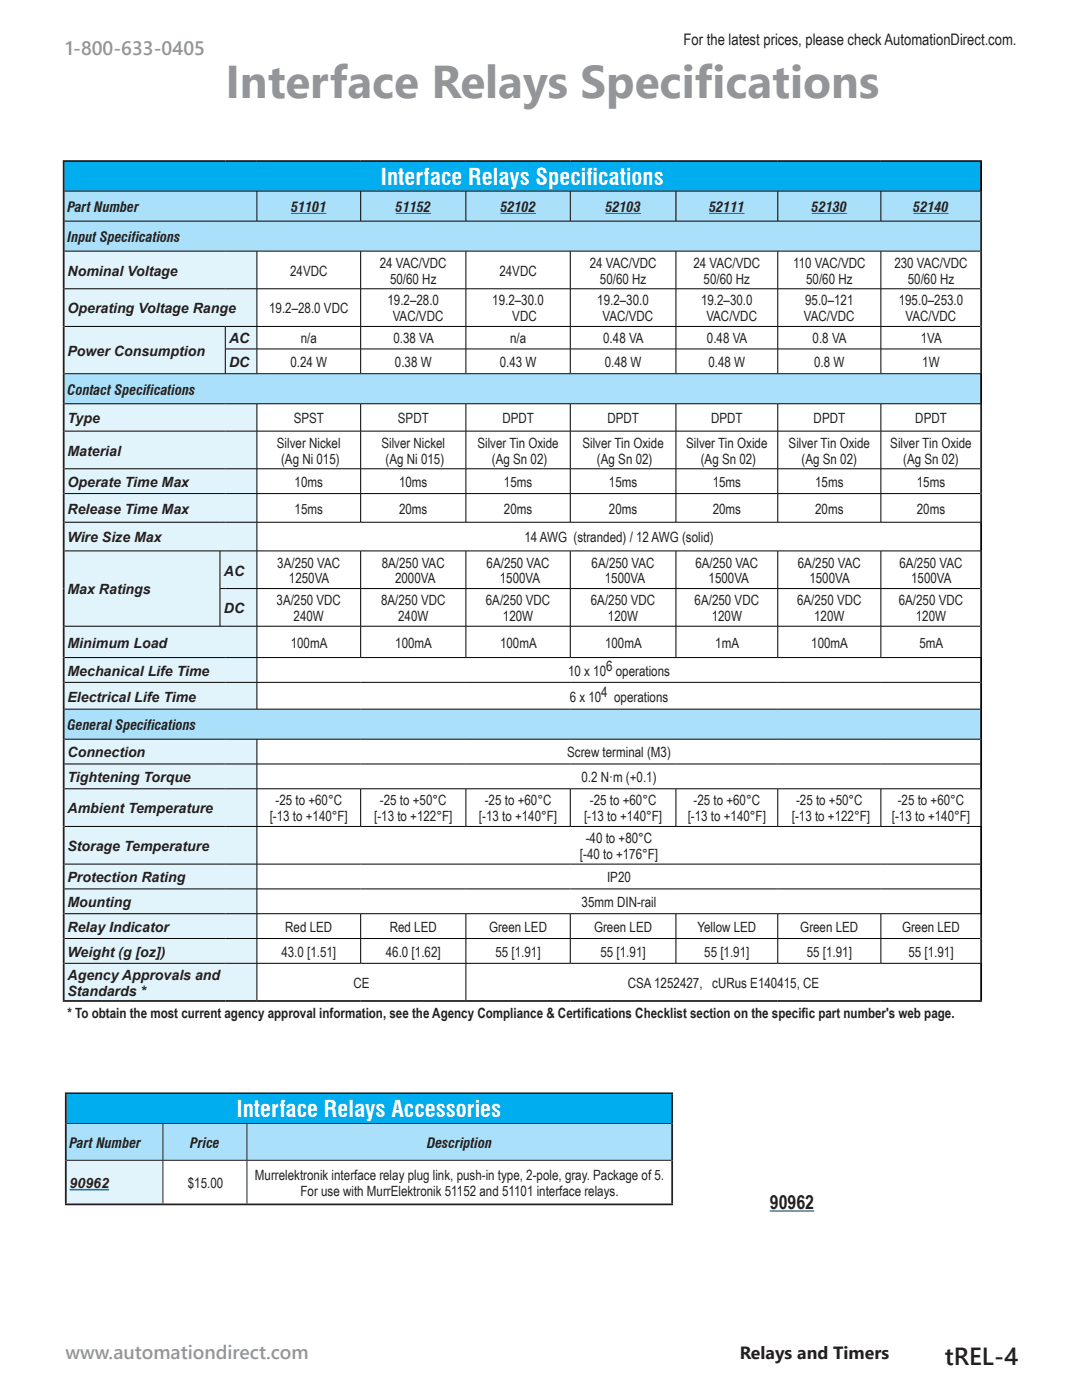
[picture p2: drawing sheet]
<svg xmlns="http://www.w3.org/2000/svg" width="216mm" height="279mm" viewBox="0 0 216 279" stroke-linecap="round" stroke-linejoin="round" font-family="sans-serif">
<defs><g id="words">
<g font-size="9.2" fill="#939598">
<text x="45" y="19.5">Interface Relays Specif</text>
<text x="138.6" y="19.5">ications</text>
</g>
<text font-size="4.9" fill="#231f20" x="188.5" y="272.4">tREL-4</text>
<g font-size="4.6" fill="#fff">
<text x="76" y="36.9">Interface Relays Specifications</text>
<text x="47.2" y="222.9">Interface Relays Accessories</text>
</g>
<g font-size="3.9" fill="#939598">
<text x="13.1" y="10.9">1-800-633-0405</text>
<text x="13.1" y="271.3">www.automationdirect.com</text>
</g>
<text font-size="3.9" fill="#231f20" x="153.6" y="241.3">90962</text>
<text font-size="3.5" fill="#231f20" x="147.6" y="271.2">Relays and Timers</text>
<text font-size="3.2" fill="#231f20" x="136.4" y="9">For the latest prices, please check AutomationDirect.com.</text>
<g font-size="2.8" fill="#231f20">
<text x="13.5" y="42.3">Part Number</text>
<text x="58.1" y="42.3">51101</text>
<text x="78.9" y="42.3">51152</text>
<text x="99.9" y="42.3">52102</text>
<text x="120.8" y="42.3">52103</text>
<text x="141.5" y="42.3">52111</text>
<text x="162" y="42.3">52130</text>
<text x="182.2" y="42.3">52140</text>
<text x="13.5" y="48.3">Input Specifications</text>
<text x="75.8" y="53.4">24 VAC/VDC</text>
<text x="117.7" y="53.4">24 VAC/VDC</text>
<text x="138.4" y="53.4">24 VAC/VDC</text>
<text x="158.3" y="53.4">110 VAC/VDC</text>
<text x="178.5" y="53.4">230 VAC/VDC</text>
<text x="13.5" y="55">Nominal Voltage</text>
<text x="57.9" y="55">24VDC</text>
<text x="77.8" y="56.6">50/60 Hz</text>
<text x="99.6" y="55">24VDC</text>
<text x="119.7" y="56.6">50/60 Hz</text>
<text x="140.4" y="56.6">50/60 Hz</text>
<text x="160.8" y="56.6">50/60 Hz</text>
<text x="181.1" y="56.6">50/60 Hz</text>
<text x="13.5" y="62.5">Operating Voltage Range</text>
<text x="53.7" y="62.5">19.2–28.0 VDC</text>
<text x="77.3" y="61">19.2–28.0</text>
<text x="78.4" y="64.1">VAC/VDC</text>
<text x="98.2" y="61">19.2–30.0</text>
<text x="102.2" y="64.1">VDC</text>
<text x="119.2" y="61">19.2–30.0</text>
<text x="120.2" y="64.1">VAC/VDC</text>
<text x="139.9" y="61">19.2–30.0</text>
<text x="140.9" y="64.1">VAC/VDC</text>
<text x="160.4" y="64.1">VAC/VDC</text>
<text x="160.7" y="61">95.0–121</text>
<text x="179.3" y="61">195.0–253.0</text>
<text x="180.7" y="64.1">VAC/VDC</text>
<text x="13.5" y="71">Power Consumption</text>
<text x="45.7" y="68.5">AC</text>
<text x="60" y="68.5">n/a</text>
<text x="78.5" y="68.5">0.38 VA</text>
<text x="101.8" y="68.5">n/a</text>
<text x="120.4" y="68.5">0.48 VA</text>
<text x="141.1" y="68.5">0.48 VA</text>
<text x="162.2" y="68.5">0.8 VA</text>
<text x="183.7" y="68.5">1VA</text>
<text x="45.7" y="73.3">DC</text>
<text x="57.9" y="73.3">0.24 W</text>
<text x="78.8" y="73.3">0.38 W</text>
<text x="99.7" y="73.3">0.43 W</text>
<text x="120.7" y="73.3">0.48 W</text>
<text x="141.4" y="73.3">0.48 W</text>
<text x="162.5" y="73.3">0.8 W</text>
<text x="184" y="73.3">1W</text>
<text x="13.5" y="78.8">Contact Specifications</text>
<text x="13.5" y="84.5">Type</text>
<text x="55.3" y="89.4">Silver Nickel</text>
<text x="58.6" y="84.5">SPST</text>
<text x="76.1" y="89.4">Silver Nickel</text>
<text x="79.4" y="84.5">SPDT</text>
<text x="95.3" y="89.4">Silver Tin Oxide</text>
<text x="100.2" y="84.5">DPDT</text>
<text x="116.2" y="89.4">Silver Tin Oxide</text>
<text x="121.2" y="84.5">DPDT</text>
<text x="136.9" y="89.4">Silver Tin Oxide</text>
<text x="141.9" y="84.5">DPDT</text>
<text x="157.4" y="89.4">Silver Tin Oxide</text>
<text x="162.4" y="84.5">DPDT</text>
<text x="177.6" y="89.4">Silver Tin Oxide</text>
<text x="182.6" y="84.5">DPDT</text>
<text x="13.5" y="91">Material</text>
<text x="56.1" y="92.5">(Ag Ni 015)</text>
<text x="76.9" y="92.5">(Ag Ni 015)</text>
<text x="98.2" y="92.5">(Ag Sn 02)</text>
<text x="119.1" y="92.5">(Ag Sn 02)</text>
<text x="139.8" y="92.5">(Ag Sn 02)</text>
<text x="159.9" y="92.5">(Ag Sn 02)</text>
<text x="180.2" y="92.5">(Ag Sn 02)</text>
<text x="13.5" y="97.2">Operate Time Max</text>
<text x="58.8" y="97.2">10ms</text>
<text x="79.6" y="97.2">10ms</text>
<text x="100.5" y="97.2">15ms</text>
<text x="121.5" y="97.2">15ms</text>
<text x="142.2" y="97.2">15ms</text>
<text x="162.7" y="97.2">15ms</text>
<text x="182.9" y="97.2">15ms</text>
<text x="13.5" y="102.5">Release Time Max</text>
<text x="58.8" y="102.5">15ms</text>
<text x="79.6" y="102.5">20ms</text>
<text x="100.5" y="102.5">20ms</text>
<text x="121.5" y="102.5">20ms</text>
<text x="142.2" y="102.5">20ms</text>
<text x="162.7" y="102.5">20ms</text>
<text x="182.9" y="102.5">20ms</text>
<text x="13.5" y="108.2">Wire Size Max</text>
<text x="55.3" y="113.3">3A/250 VAC</text>
<text x="76.2" y="113.3">8A/250 VAC</text>
<text x="97.1" y="113.3">6A/250 VAC</text>
<text x="104.6" y="108.2">14 AWG (stranded) / 12 AWG (solid)</text>
<text x="118" y="113.3">6A/250 VAC</text>
<text x="138.8" y="113.3">6A/250 VAC</text>
<text x="159.2" y="113.3">6A/250 VAC</text>
<text x="179.5" y="113.3">6A/250 VAC</text>
<text x="13.5" y="118.6">Max Ratings</text>
<text x="44.7" y="114.9">AC</text>
<text x="57.6" y="116.4">1250VA</text>
<text x="78.8" y="116.4">2000VA</text>
<text x="99.7" y="116.4">1500VA</text>
<text x="120.7" y="116.4">1500VA</text>
<text x="141.4" y="116.4">1500VA</text>
<text x="161.5" y="116.4">1500VA</text>
<text x="181.8" y="116.4">1500VA</text>
<text x="44.7" y="122.4">DC</text>
<text x="55.2" y="120.8">3A/250 VDC</text>
<text x="58.6" y="124">240W</text>
<text x="76" y="120.8">8A/250 VDC</text>
<text x="79.4" y="124">240W</text>
<text x="96.9" y="120.8">6A/250 VDC</text>
<text x="100.4" y="124">120W</text>
<text x="117.9" y="120.8">6A/250 VDC</text>
<text x="121.3" y="124">120W</text>
<text x="138.6" y="120.8">6A/250 VDC</text>
<text x="142" y="124">120W</text>
<text x="159" y="120.8">6A/250 VDC</text>
<text x="162.5" y="124">120W</text>
<text x="179.3" y="120.8">6A/250 VDC</text>
<text x="182.7" y="124">120W</text>
<text x="13.5" y="129.3">Minimum Load</text>
<text x="58" y="129.3">100mA</text>
<text x="78.9" y="129.3">100mA</text>
<text x="99.8" y="129.3">100mA</text>
<text x="120.7" y="129.3">100mA</text>
<text x="142.7" y="129.3">1mA</text>
<text x="161.9" y="129.3">100mA</text>
<text x="183.5" y="129.3">5mA</text>
<text x="13.5" y="134.9">Mechanical Life Time</text>
<text x="113.4" y="134.9">10 x 10 operations</text>
<text x="120.9" y="133.9">6</text>
<text x="13.5" y="140">Electrical Life Time</text>
<text x="113.7" y="140">6 x 10</text>
<text x="120" y="139.1">4</text>
<text x="122.6" y="140">operations</text>
<text x="13.5" y="145.7">General Specifications</text>
<text x="13.5" y="151.1">Connection</text>
<text x="113.2" y="151.1">Screw terminal (M3)</text>
<text x="13.5" y="156.1">Tightening Torque</text>
<text x="55" y="160.7">-25 to +60°C</text>
<text x="75.8" y="160.7">-25 to +50°C</text>
<text x="96.7" y="160.7">-25 to +60°C</text>
<text x="116" y="156.1">0.2 N·m (+0.1)</text>
<text x="117.7" y="160.7">-25 to +60°C</text>
<text x="138.4" y="160.7">-25 to +60°C</text>
<text x="158.8" y="160.7">-25 to +50°C</text>
<text x="179.1" y="160.7">-25 to +60°C</text>
<text x="13.5" y="162.3">Ambient Temperature</text>
<text x="53.8" y="163.9">[-13 to +140°F]</text>
<text x="74.7" y="163.9">[-13 to +122°F]</text>
<text x="95.6" y="163.9">[-13 to +140°F]</text>
<text x="116.5" y="163.9">[-13 to +140°F]</text>
<text x="137.2" y="163.9">[-13 to +140°F]</text>
<text x="158" y="163.9">[-13 to +122°F]</text>
<text x="178" y="163.9">[-13 to +140°F]</text>
<text x="13.5" y="169.8">Storage Temperature</text>
<text x="115.7" y="171.4">[-40 to +176°F]</text>
<text x="116.9" y="168.3">-40 to +80°C</text>
<text x="13.5" y="176.1">Protection Rating</text>
<text x="121.1" y="176.1">IP20</text>
<text x="13.5" y="181">Mounting</text>
<text x="13.5" y="186">Relay Indicator</text>
<text x="56.9" y="186">Red LED</text>
<text x="77.8" y="186">Red LED</text>
<text x="97.6" y="186">Green LED</text>
<text x="116.1" y="181">35mm DIN-rail</text>
<text x="118.5" y="186">Green LED</text>
<text x="139.2" y="186">Yellow LED</text>
<text x="159.7" y="186">Green LED</text>
<text x="180" y="186">Green LED</text>
<text x="13.5" y="190.9">Weight (g [oz])</text>
<text x="56.1" y="190.9">43.0 [1.51]</text>
<text x="77" y="190.9">46.0 [1.62]</text>
<text x="98.9" y="190.9">55 [1.91]</text>
<text x="119.8" y="190.9">55 [1.91]</text>
<text x="140.5" y="190.9">55 [1.91]</text>
<text x="161" y="190.9">55 [1.91]</text>
<text x="181.3" y="190.9">55 [1.91]</text>
<text x="13.5" y="195.6">Agency Approvals and</text>
<text x="70.5" y="197.2">CE</text>
<text x="125.3" y="197.2">CSA 1252427, cURus E140415, CE</text>
<text x="13.5" y="203.1">* To obtain the most current agency approval information, see the Agency Compliance &amp; Certif</text>
<text x="13.5" y="198.7">Standards *</text>
<text x="116.6" y="203.1">ications Checklist section on the specif</text>
<text x="160" y="203.1">ic part number's web page.</text>
<text x="13.9" y="229.1">Part Number</text>
<text x="37.9" y="229.1">Price</text>
<text x="85.2" y="229.1">Description</text>
<text x="13.9" y="237.1">90962</text>
<text x="37.5" y="237.1">$15.00</text>
<text x="50.9" y="235.5">Murrelektronik interface relay plug link, push-in type, 2-pole, gray. Package of 5.</text>
<text x="60" y="238.7">For use with MurrElektronik 51152 and 51101 interface relays.</text>
</g>
</g></defs>
<path d="M12.7 32.1h183.1v6h-183.1z" fill="#00aeef"/>
<path d="M12.7 38.1h38.6v6h-38.6zM51.3 38.1h20.7v6h-20.7zM72 38.1h21v6h-21zM93 38.1h20.8v6h-20.8zM113.8 38.1h21.1v6h-21.1zM134.9 38.1h20.3v6h-20.3zM155.2 38.1h20.6v6h-20.6zM175.8 38.1h20v6h-20zM12.7 44.1h183.1v6h-183.1zM12.7 74.6h183.1v6h-183.1zM12.7 141.5h183.1v6h-183.1z" fill="#aae0f9"/>
<path d="M12.7 50.1h38.6v7.5h-38.6zM12.7 57.6h38.6v7.5h-38.6zM12.7 65.1h32.3v9.5h-32.3zM45 65.1h6.3v4.5h-6.3zM45 69.6h6.3v5h-6.3zM12.7 80.6h38.6v5.4h-38.6zM12.7 86h38.6v7.6h-38.6zM12.7 93.6h38.6v4.9h-38.6zM12.7 98.5h38.6v5.7h-38.6zM12.7 104.2h38.6v5.7h-38.6zM12.7 109.9h31.2v15.1h-31.2zM43.9 109.9h7.4v7.6h-7.4zM43.9 117.5h7.4v7.5h-7.4zM12.7 125h38.6v6.2h-38.6zM12.7 131.2h38.6v5h-38.6zM12.7 136.2h38.6v5.3h-38.6zM12.7 147.5h38.6v5h-38.6zM12.7 152.5h38.6v4.9h-38.6zM12.7 157.4h38.6v7.5h-38.6zM12.7 164.9h38.6v7.6h-38.6zM12.7 172.5h38.6v4.9h-38.6zM12.7 177.4h38.6v5h-38.6zM12.7 182.4h38.6v4.9h-38.6zM12.7 187.3h38.6v5h-38.6zM12.7 192.2h38.6v7.6h-38.6z" fill="#e1f4fc"/>
<path d="M51.3 50.1h20.7v7.5h-20.7zM72 50.1h21v7.5h-21zM93 50.1h20.8v7.5h-20.8zM113.8 50.1h21.1v7.5h-21.1zM134.9 50.1h20.3v7.5h-20.3zM155.2 50.1h20.6v7.5h-20.6zM175.8 50.1h20v7.5h-20zM51.3 57.6h20.7v7.5h-20.7zM72 57.6h21v7.5h-21zM93 57.6h20.8v7.5h-20.8zM113.8 57.6h21.1v7.5h-21.1zM134.9 57.6h20.3v7.5h-20.3zM155.2 57.6h20.6v7.5h-20.6zM175.8 57.6h20v7.5h-20zM51.3 65.1h20.7v4.5h-20.7zM72 65.1h21v4.5h-21zM93 65.1h20.8v4.5h-20.8zM113.8 65.1h21.1v4.5h-21.1zM134.9 65.1h20.3v4.5h-20.3zM155.2 65.1h20.6v4.5h-20.6zM175.8 65.1h20v4.5h-20zM51.3 69.6h20.7v5h-20.7zM72 69.6h21v5h-21zM93 69.6h20.8v5h-20.8zM113.8 69.6h21.1v5h-21.1zM134.9 69.6h20.3v5h-20.3zM155.2 69.6h20.6v5h-20.6zM175.8 69.6h20v5h-20zM51.3 80.6h20.7v5.4h-20.7zM72 80.6h21v5.4h-21zM93 80.6h20.8v5.4h-20.8zM113.8 80.6h21.1v5.4h-21.1zM134.9 80.6h20.3v5.4h-20.3zM155.2 80.6h20.6v5.4h-20.6zM175.8 80.6h20v5.4h-20zM51.3 86h20.7v7.6h-20.7zM72 86h21v7.6h-21zM93 86h20.8v7.6h-20.8zM113.8 86h21.1v7.6h-21.1zM134.9 86h20.3v7.6h-20.3zM155.2 86h20.6v7.6h-20.6zM175.8 86h20v7.6h-20zM51.3 93.6h20.7v4.9h-20.7zM72 93.6h21v4.9h-21zM93 93.6h20.8v4.9h-20.8zM113.8 93.6h21.1v4.9h-21.1zM134.9 93.6h20.3v4.9h-20.3zM155.2 93.6h20.6v4.9h-20.6zM175.8 93.6h20v4.9h-20zM51.3 98.5h20.7v5.7h-20.7zM72 98.5h21v5.7h-21zM93 98.5h20.8v5.7h-20.8zM113.8 98.5h21.1v5.7h-21.1zM134.9 98.5h20.3v5.7h-20.3zM155.2 98.5h20.6v5.7h-20.6zM175.8 98.5h20v5.7h-20zM51.3 104.2h144.5v5.7h-144.5zM51.3 109.9h20.7v7.6h-20.7zM72 109.9h21v7.6h-21zM93 109.9h20.8v7.6h-20.8zM113.8 109.9h21.1v7.6h-21.1zM134.9 109.9h20.3v7.6h-20.3zM155.2 109.9h20.6v7.6h-20.6zM175.8 109.9h20v7.6h-20zM51.3 117.5h20.7v7.5h-20.7zM72 117.5h21v7.5h-21zM93 117.5h20.8v7.5h-20.8zM113.8 117.5h21.1v7.5h-21.1zM134.9 117.5h20.3v7.5h-20.3zM155.2 117.5h20.6v7.5h-20.6zM175.8 117.5h20v7.5h-20zM51.3 125h20.7v6.2h-20.7zM72 125h21v6.2h-21zM93 125h20.8v6.2h-20.8zM113.8 125h21.1v6.2h-21.1zM134.9 125h20.3v6.2h-20.3zM155.2 125h20.6v6.2h-20.6zM175.8 125h20v6.2h-20zM51.3 131.2h144.5v5h-144.5zM51.3 136.2h144.5v5.3h-144.5zM51.3 147.5h144.5v5h-144.5zM51.3 152.5h144.5v4.9h-144.5zM51.3 157.4h20.7v7.5h-20.7zM72 157.4h21v7.5h-21zM93 157.4h20.8v7.5h-20.8zM113.8 157.4h21.1v7.5h-21.1zM134.9 157.4h20.3v7.5h-20.3zM155.2 157.4h20.6v7.5h-20.6zM175.8 157.4h20v7.5h-20zM51.3 164.9h144.5v7.6h-144.5zM51.3 172.5h144.5v4.9h-144.5zM51.3 177.4h144.5v5h-144.5zM51.3 182.4h20.7v4.9h-20.7zM72 182.4h21v4.9h-21zM93 182.4h20.8v4.9h-20.8zM113.8 182.4h21.1v4.9h-21.1zM134.9 182.4h20.3v4.9h-20.3zM155.2 182.4h20.6v4.9h-20.6zM175.8 182.4h20v4.9h-20zM51.3 187.3h20.7v5h-20.7zM72 187.3h21v5h-21zM93 187.3h20.8v5h-20.8zM113.8 187.3h21.1v5h-21.1zM134.9 187.3h20.3v5h-20.3zM155.2 187.3h20.6v5h-20.6zM175.8 187.3h20v5h-20zM51.3 192.2h41.7v7.6h-41.7zM93 192.2h102.8v7.6h-102.8zM12.7 199.8h183.1v7.5h-183.1z" fill="#fff"/>
<path d="M12.5 32.1h183.5M12.7 32.3v167.3M195.8 38.2v36.3M195.8 80.6v23.6M195.8 110v21.2M195.8 157.5v7.4M12.5 199.8h183.5M195.8 182.4v9.8" fill="none" stroke="#231f20" stroke-width=".35"/>
<path d="M195.8 32.3v5.8M195.8 74.6v5.9M195.8 104.3v5.6M195.8 131.3v26.1M195.8 165v17.3M195.8 192.3v7.3" fill="none" stroke="#000" stroke-width=".35"/>
<g fill="none" stroke="#000" stroke-width=".2">
<path d="M12.9 38.1h183.1M51.3 38.2v5.9M72 38.2v5.9M93 38.2v5.9M113.8 38.2v5.9M134.9 38.2v5.9M155.2 38.2v5.9M175.8 38.2v5.9M12.9 44.1h182.7M12.9 50.1h182.7M12.9 57.6h182.7M51.3 50.2v7.4"/>
<path d="M51.3 57.7v7.4M72 50.2v7.4M72 57.7v7.4M93 50.2v7.4M93 57.7v7.4M113.8 50.2v7.4M113.8 57.7v7.4M134.9 50.2v7.4M134.9 57.7v7.4M155.2 50.2v7.4M155.2 57.7v7.4M175.8 50.2v7.4"/>
<path d="M175.8 57.7v7.4M12.9 65.1h182.7M12.9 74.6h183.1M44.9 69.6h150.7M45 65.2v4.4M45 69.7v4.8M51.3 65.2v4.4M51.3 69.7v4.8M72 65.2v4.4M72 69.7v4.8M93 65.2v4.4M93 69.7v4.8"/>
<path d="M113.8 65.2v4.4M113.8 69.7v4.8M134.9 65.2v4.4M134.9 69.7v4.8M155.2 65.2v4.4M155.2 69.7v4.8M175.8 65.2v4.4M175.8 69.7v4.8M12.9 80.6h183.1M12.9 86h182.7M12.9 93.6h182.7M12.9 98.5h182.7"/>
<path d="M51.3 80.6v5.4M51.3 86.1v7.4M51.3 93.6v4.9M51.3 98.5v5.7M72 80.6v5.4M72 86.1v7.4M72 93.6v4.9M72 98.5v5.7M93 80.6v5.4M93 86.1v7.4M93 93.6v4.9M93 98.5v5.7"/>
<path d="M113.8 80.6v5.4M113.8 86.1v7.4M113.8 93.6v4.9M113.8 98.5v5.7M134.9 80.6v5.4M134.9 86.1v7.4M134.9 93.6v4.9M134.9 98.5v5.7M155.2 80.6v5.4M155.2 86.1v7.4M155.2 93.6v4.9M155.2 98.5v5.7"/>
<path d="M175.8 80.6v5.4M175.8 86.1v7.4M175.8 93.6v4.9M175.8 98.5v5.7M12.9 104.2h183.1M12.9 109.9h183.1M43.8 117.5h151.8M43.9 110v7.4M43.9 117.5v7.4M51.3 104.3v5.6M51.3 110v7.4M51.3 117.5v7.4"/>
<path d="M72 110v7.4M72 117.5v7.4M93 110v7.4M93 117.5v7.4M113.8 110v7.4M113.8 117.5v7.4M134.9 110v7.4M134.9 117.5v7.4M155.2 110v7.4M155.2 117.5v7.4M175.8 110v7.4M175.8 117.5v7.4"/>
<path d="M12.9 125h182.7M12.9 131.2h183.1M12.9 136.2h182.7M51.3 125v6.2M51.3 131.3v4.8M51.3 136.2v5.3M72 125v6.2M93 125v6.2M113.8 125v6.2M134.9 125v6.2M155.2 125v6.2M175.8 125v6.2"/>
<path d="M12.9 141.5h182.7M12.9 147.5h182.7M12.9 152.5h182.7M12.9 157.4h183.1M51.3 147.6v4.8M51.3 152.5v4.9M51.3 157.5v7.4M72 157.5v7.4M93 157.5v7.4M113.8 157.5v7.4M134.9 157.5v7.4M155.2 157.5v7.4"/>
<path d="M175.8 157.5v7.4M12.9 164.9h183.1M12.9 172.5h182.7M12.9 177.4h182.7M51.3 165v7.4M51.3 172.5v4.9M51.3 177.4v4.9M12.9 182.4h183.1M12.9 187.3h182.7M12.9 192.2h183.1M51.3 182.4v4.9M51.3 187.3v4.9"/>
<path d="M51.3 192.3v7.3M72 182.4v4.9M72 187.3v4.9M93 182.4v4.9M93 187.3v4.9M93 192.3v7.3M113.8 182.4v4.9M113.8 187.3v4.9M134.9 182.4v4.9M134.9 187.3v4.9M155.2 182.4v4.9M155.2 187.3v4.9"/>
<path d="M175.8 182.4v4.9M175.8 187.3v4.9"/>
</g>
<path d="M58.1 42.6h7M78.9 42.6h7.1M99.9 42.6h7M120.8 42.6h7.1M141.5 42.6h7.1M162 42.6h7M182.2 42.6h7.1" fill="none" stroke="#005fb9" stroke-width=".22"/>
<path d="M13 218h121.3v22.5h-121.3z" fill="#fff"/>
<path d="M13.1 218.2h121v6h-121z" fill="#00aeef"/>
<path d="M13.1 224.2h19.4v7.4h-19.4zM32.5 224.2h16.8v7.4h-16.8zM49.3 224.2h84.8v7.4h-84.8z" fill="#aae0f9"/>
<path d="M13.1 231.6h19.4v8.8h-19.4z" fill="#e1f4fc"/>
<path d="M32.5 231.6h16.8v8.8h-16.8zM49.3 231.6h84.8v8.8h-84.8z" fill="#fff"/>
<path d="M13 218.2h121.3M13.1 218.4v21.8M134.1 218.4v21.8M13 240.4h121.3" fill="none" stroke="#231f20" stroke-width=".35"/>
<path d="M13.3 224.2h120.6M13.3 231.6h120.6M32.5 224.2v7.3M32.5 231.6v8.6M49.3 224.2v7.3M49.3 231.6v8.6" fill="none" stroke="#231f20" stroke-width=".2"/>
<path d="M13.9 237.4h7.8" fill="none" stroke="#005fb9" stroke-width=".3"/>
<path d="M153.6 241.7h8.9" fill="none" stroke="#005fb9" stroke-width=".28"/>
<use href="#words"/>
</svg>
